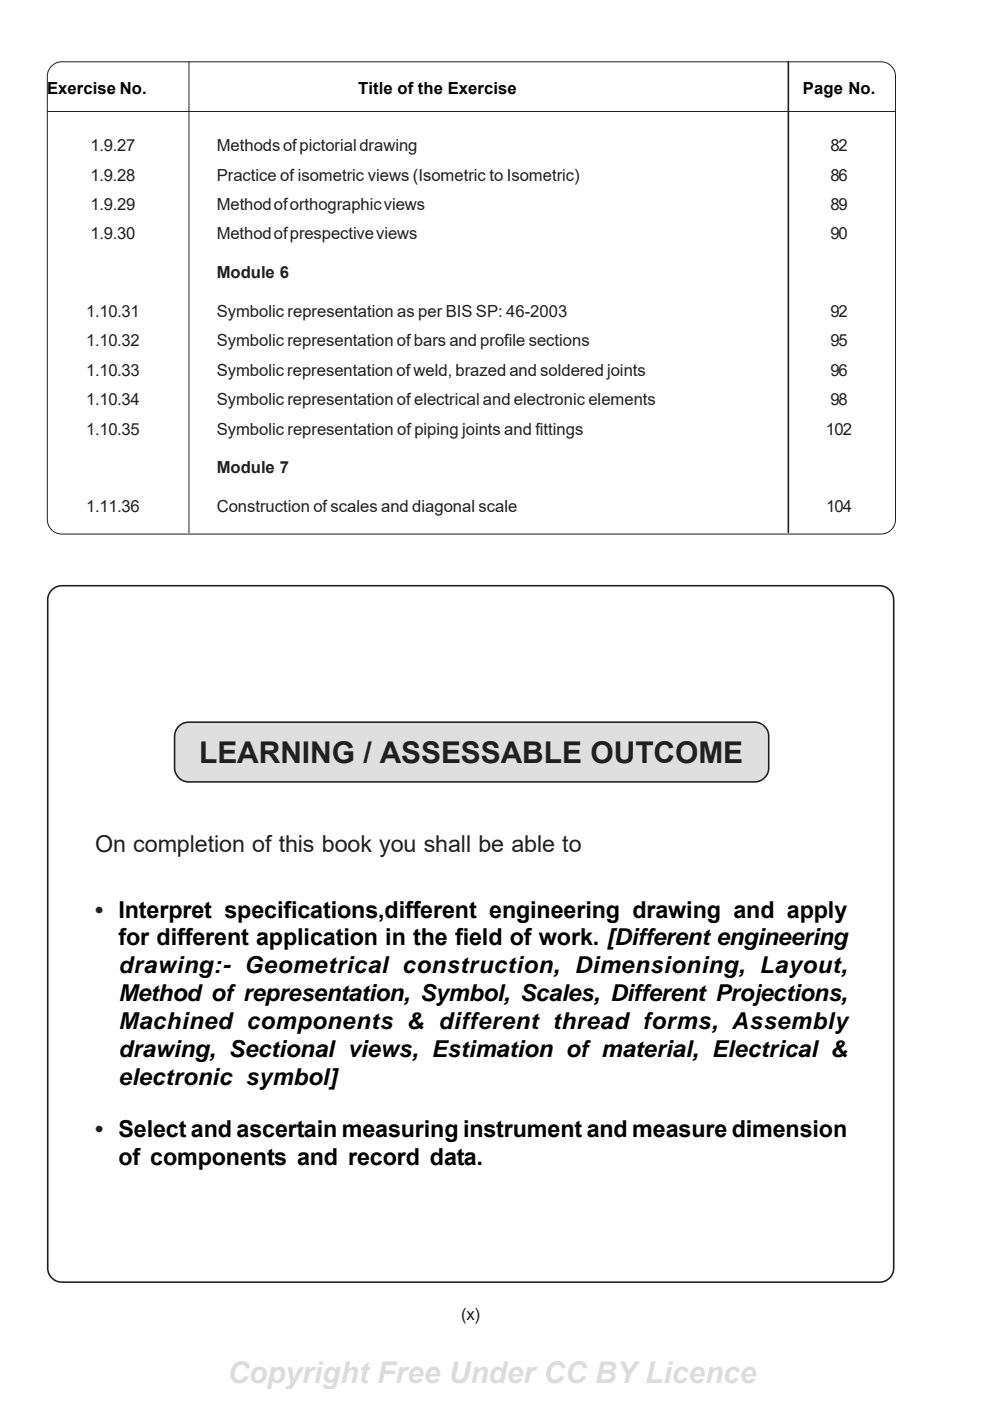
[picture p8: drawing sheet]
<svg xmlns="http://www.w3.org/2000/svg" width="210mm" height="297mm" viewBox="0 0 210 297" stroke-linecap="round" stroke-linejoin="round" font-family="sans-serif">
<defs><g id="words">
<text font-size="6.3" fill="#231f20" x="42.2" y="161.9">LEARNING / ASSESSABLE OUTCOME</text>
<g font-size="4.9" fill="#231f20">
<text x="20.2" y="180.6">On completion of this book you shall be able to</text>
<text x="20.2" y="194.5">• Interpret specifications,different engineering drawing and apply</text>
<text x="20.2" y="241">• Select and ascertain measuring instrument and measure dimension</text>
</g>
<g font-size="4.9">
<text x="25.1" y="200.5">for different application in the field of work. [Different engineering</text>
<text x="25.1" y="206.4">drawing:- Geometrical construction, Dimensioning, Layout,</text>
<text x="25.1" y="212.3">Method of representation, Symbol, Scales, Different Projections,</text>
<text x="25.1" y="218.2">Machined components &amp; different thread forms, Assembly</text>
<text x="25.1" y="224.2">drawing, Sectional views, Estimation of material, Electrical &amp;</text>
<text x="25.1" y="230.1">electronic symbol]</text>
<text x="25.1" y="246.9">of components and record data.</text>
</g>
<g font-size="3.5">
<text x="10" y="19.8">Exercise No.</text>
<text x="76" y="19.8">Title of the Exercise</text>
<text x="170.3" y="19.8">Page No.</text>
</g>
<g font-size="3.5" fill="#231f20">
<text x="19.2" y="32.1">1.9.27</text>
<text x="46" y="32.1">Methods of pictorial drawing</text>
<text x="176.1" y="32.1">82</text>
<text x="19.2" y="38.3">1.9.28</text>
<text x="45.9" y="38.3">Practice of isometric views (Isometric to Isometric)</text>
<text x="176.1" y="38.3">86</text>
<text x="19.2" y="44.5">1.9.29</text>
<text x="45.9" y="44.5">Method of orthographic views</text>
<text x="176.1" y="44.5">89</text>
<text x="19.2" y="50.8">1.9.30</text>
<text x="45.9" y="50.8">Method of prespective views</text>
<text x="176.1" y="50.8">90</text>
<text x="45.9" y="59">Module 6</text>
<text x="18.3" y="67.2">1.10.31</text>
<text x="45.9" y="67.2">Symbolic representation as per BIS SP: 46-2003</text>
<text x="176.1" y="67.2">92</text>
<text x="18.3" y="73.5">1.10.32</text>
<text x="45.9" y="73.5">Symbolic representation of bars and profile sections</text>
<text x="176.1" y="73.5">95</text>
<text x="18.3" y="79.7">1.10.33</text>
<text x="45.9" y="79.7">Symbolic representation of weld, brazed and soldered joints</text>
<text x="176.1" y="79.7">96</text>
<text x="18.3" y="85.9">1.10.34</text>
<text x="45.9" y="85.9">Symbolic representation of electrical and electronic elements</text>
<text x="176.1" y="85.9">98</text>
<text x="18.3" y="92.1">1.10.35</text>
<text x="45.9" y="92.1">Symbolic representation of piping joints and fittings</text>
<text x="175.1" y="92.1">102</text>
<text x="45.9" y="100.4">Module 7</text>
<text x="18.3" y="108.6">1.11.36</text>
<text x="45.9" y="108.6">Construction of scales and diagonal scale</text>
<text x="175.1" y="108.6">104</text>
<text x="97.8" y="279.8">(x)</text>
</g>
</g></defs>
<path d="M10.9 14l.8-.6 1.4-.3h173.7a3.1 3.1 0 0 1 3.1 3.1v93.9a3.1 3.1 0 0 1-3.1 3.1h-173.7a3.1 3.1 0 0 1-3.1-3.1v-93.9l.2-1zM40.1 13v100M10 23.6h180" fill="none" stroke="#231f20" stroke-width=".21"/>
<path d="M167.1 13v100M11 125.1l.8-.6 1.3-.3h173.4a3 3 0 0 1 3 3v141.6a3 3 0 0 1-3 3h-173.4a3 3 0 0 1-3-3v-141.6l.2-.9z" fill="none" stroke="#231f20" stroke-width=".34"/>
<path d="M37.9 154l1.2-.7 .9-.2h120a3 3 0 0 1 3 3v6.7a3 3 0 0 1-3 3h-120a3 3 0 0 1-3-3l.1-7.2 .2-.8z" fill-rule="evenodd" fill="#d7e1e7" stroke="#231f20" stroke-width=".34"/>
<use href="#words"/>
</svg>
